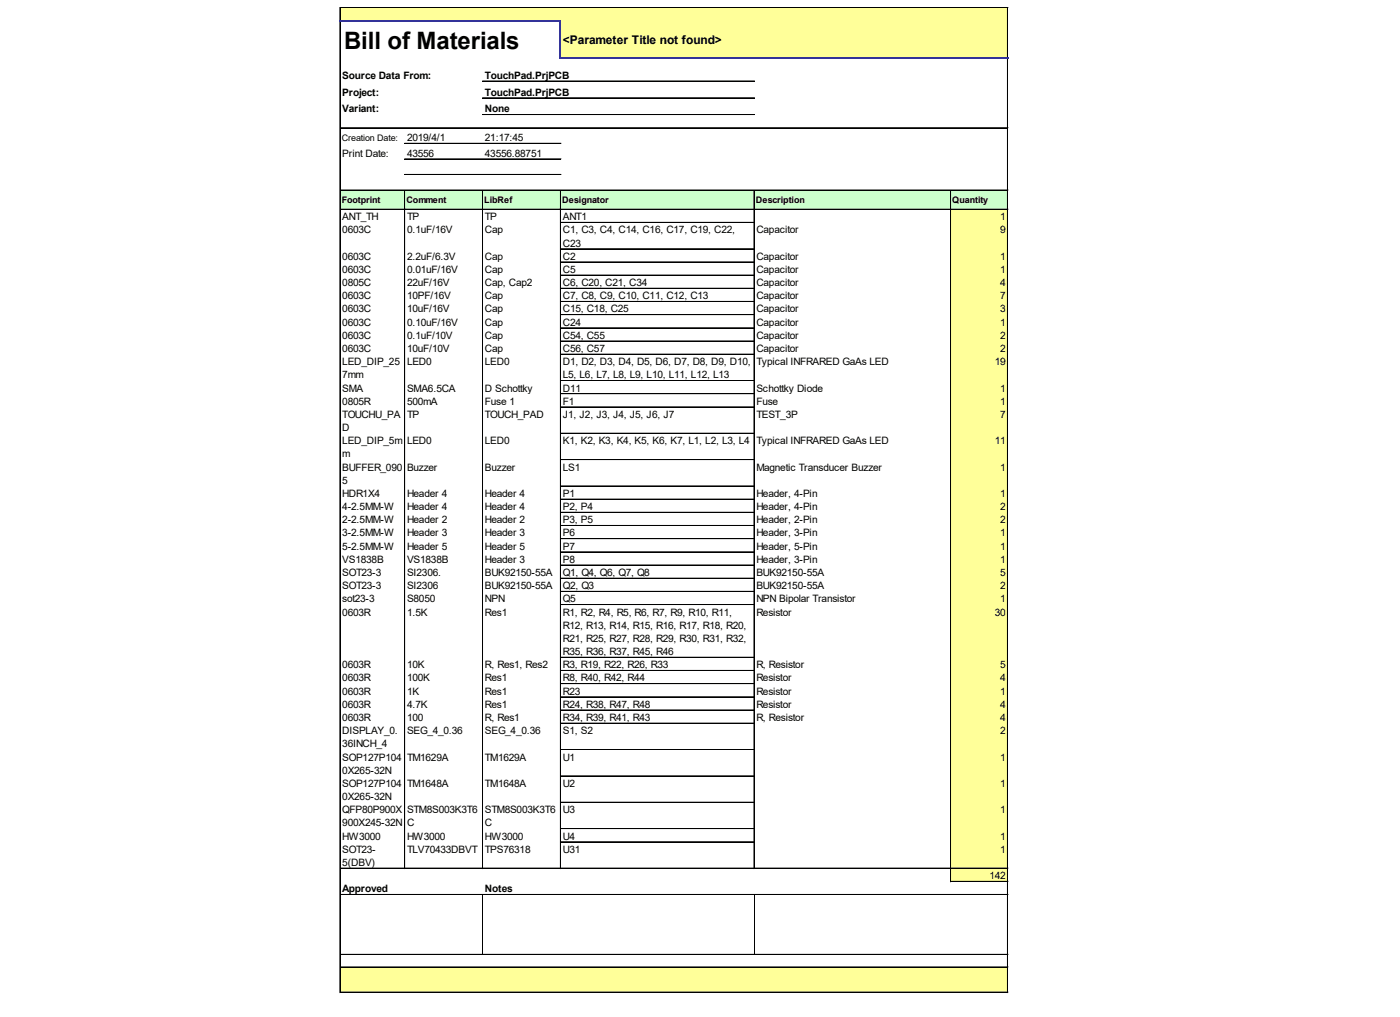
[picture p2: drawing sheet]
<svg xmlns="http://www.w3.org/2000/svg" width="281mm" height="204mm" viewBox="0 0 281 204" stroke-linecap="round" stroke-linejoin="round" font-family="sans-serif">
<defs><g id="words">
<text font-size="4.8" x="69" y="9.8">Bill of Materials</text>
<text font-size="2.4" x="112.9" y="8.8">&lt;Parameter Title not found&gt;</text>
<g font-size="2">
<text x="68.7" y="15.8">Source Data From:</text>
<text x="97.3" y="15.8">TouchPad.PrjPCB</text>
<text x="68.7" y="19.2">Project:</text>
<text x="68.7" y="22.5">Variant:</text>
<text x="97.3" y="19.2">TouchPad.PrjPCB</text>
<text x="97.3" y="22.5">None</text>
<text x="81.6" y="28.3">2019/4/1</text>
<text x="97.3" y="28.3">21:17:45</text>
<text x="68.7" y="31.4">Print Date:</text>
<text x="81.6" y="31.4">43556</text>
<text x="97.3" y="31.4">43556.88751</text>
<text x="68.7" y="44.1">ANT_TH</text>
<text x="68.7" y="46.8">0603C</text>
<text x="81.6" y="44.1">TP</text>
<text x="81.6" y="46.8">0.1uF/16V</text>
<text x="97.3" y="44.1">TP</text>
<text x="97.3" y="46.8">Cap</text>
<text x="112.9" y="44.1">ANT1</text>
<text x="112.9" y="46.8">C1, C3, C4, C14, C16, C17, C19, C22,</text>
<text x="151.7" y="46.8">Capacitor</text>
<text x="200.6" y="44.1">1</text>
<text x="200.6" y="46.8">9</text>
<text x="68.7" y="52.1">0603C</text>
<text x="81.6" y="52.1">2.2uF/6.3V</text>
<text x="97.3" y="52.1">Cap</text>
<text x="112.9" y="49.4">C23</text>
<text x="112.9" y="52.1">C2</text>
<text x="151.7" y="52.1">Capacitor</text>
<text x="200.6" y="52.1">1</text>
<text x="68.7" y="54.7">0603C</text>
<text x="68.7" y="57.4">0805C</text>
<text x="81.6" y="54.7">0.01uF/16V</text>
<text x="81.6" y="57.4">22uF/16V</text>
<text x="97.3" y="54.7">Cap</text>
<text x="97.3" y="57.4">Cap, Cap2</text>
<text x="112.9" y="54.7">C5</text>
<text x="112.9" y="57.4">C6, C20, C21, C34</text>
<text x="151.7" y="54.7">Capacitor</text>
<text x="151.7" y="57.4">Capacitor</text>
<text x="200.6" y="54.7">1</text>
<text x="200.6" y="57.4">4</text>
<text x="68.7" y="60">0603C</text>
<text x="68.7" y="62.6">0603C</text>
<text x="68.7" y="65.3">0603C</text>
<text x="81.6" y="60">10PF/16V</text>
<text x="81.6" y="62.6">10uF/16V</text>
<text x="81.6" y="65.3">0.10uF/16V</text>
<text x="97.3" y="60">Cap</text>
<text x="97.3" y="62.6">Cap</text>
<text x="97.3" y="65.3">Cap</text>
<text x="112.9" y="60">C7, C8, C9, C10, C11, C12, C13</text>
<text x="112.9" y="62.6">C15, C18, C25</text>
<text x="112.9" y="65.3">C24</text>
<text x="151.7" y="60">Capacitor</text>
<text x="151.7" y="62.6">Capacitor</text>
<text x="151.7" y="65.3">Capacitor</text>
<text x="200.6" y="60">7</text>
<text x="200.6" y="62.6">3</text>
<text x="200.6" y="65.3">1</text>
<text x="68.7" y="67.9">0603C</text>
<text x="68.7" y="70.6">0603C</text>
<text x="81.6" y="67.9">0.1uF/10V</text>
<text x="81.6" y="70.6">10uF/10V</text>
<text x="97.3" y="67.9">Cap</text>
<text x="97.3" y="70.6">Cap</text>
<text x="112.9" y="67.9">C54, C55</text>
<text x="112.9" y="70.6">C56, C57</text>
<text x="151.7" y="67.9">Capacitor</text>
<text x="151.7" y="70.6">Capacitor</text>
<text x="200.6" y="67.9">2</text>
<text x="200.6" y="70.6">2</text>
<text x="68.7" y="73.2">LED_DIP_25</text>
<text x="68.7" y="75.9">7mm</text>
<text x="81.6" y="73.2">LED0</text>
<text x="97.3" y="73.2">LED0</text>
<text x="112.9" y="73.2">D1, D2, D3, D4, D5, D6, D7, D8, D9, D10,</text>
<text x="112.9" y="75.9">L5, L6, L7, L8, L9, L10, L11, L12, L13</text>
<text x="151.7" y="73.2">Typical INFRARED GaAs LED</text>
<text x="199.6" y="73.2">19</text>
<text x="68.7" y="78.5">SMA</text>
<text x="68.7" y="81.1">0805R</text>
<text x="68.7" y="83.8">TOUCHU_PA</text>
<text x="81.6" y="78.5">SMA6.5CA</text>
<text x="81.6" y="81.1">500mA</text>
<text x="81.6" y="83.8">TP</text>
<text x="97.3" y="78.5">D Schottky</text>
<text x="97.3" y="81.1">Fuse 1</text>
<text x="97.3" y="83.8">TOUCH_PAD</text>
<text x="112.9" y="78.5">D11</text>
<text x="112.9" y="81.1">F1</text>
<text x="112.9" y="83.8">J1, J2, J3, J4, J5, J6, J7</text>
<text x="151.7" y="78.5">Schottky Diode</text>
<text x="151.7" y="81.1">Fuse</text>
<text x="151.7" y="83.8">TEST_3P</text>
<text x="200.6" y="78.5">1</text>
<text x="200.6" y="81.1">1</text>
<text x="200.6" y="83.8">7</text>
<text x="68.7" y="86.4">D</text>
<text x="68.7" y="89.1">LED_DIP_5m</text>
<text x="81.6" y="89.1">LED0</text>
<text x="97.3" y="89.1">LED0</text>
<text x="112.9" y="89.1">K1, K2, K3, K4, K5, K6, K7, L1, L2, L3, L4</text>
<text x="151.7" y="89.1">Typical INFRARED GaAs LED</text>
<text x="199.6" y="89.1">11</text>
<text x="68.7" y="91.7">m</text>
<text x="68.7" y="94.4">BUFFER_090</text>
<text x="81.6" y="94.4">Buzzer</text>
<text x="97.3" y="94.4">Buzzer</text>
<text x="112.9" y="94.4">LS1</text>
<text x="151.7" y="94.4">Magnetic Transducer Buzzer</text>
<text x="200.6" y="94.4">1</text>
<text x="68.7" y="97">5</text>
<text x="68.7" y="99.6">HDR1X4</text>
<text x="81.6" y="99.6">Header 4</text>
<text x="97.3" y="99.6">Header 4</text>
<text x="112.9" y="99.6">P1</text>
<text x="151.7" y="99.6">Header, 4-Pin</text>
<text x="200.6" y="99.6">1</text>
<text x="68.7" y="102.3">4-2.5MM-W</text>
<text x="68.7" y="104.9">2-2.5MM-W</text>
<text x="68.7" y="107.6">3-2.5MM-W</text>
<text x="81.6" y="102.3">Header 4</text>
<text x="81.6" y="104.9">Header 2</text>
<text x="81.6" y="107.6">Header 3</text>
<text x="97.3" y="102.3">Header 4</text>
<text x="97.3" y="104.9">Header 2</text>
<text x="97.3" y="107.6">Header 3</text>
<text x="112.9" y="102.3">P2, P4</text>
<text x="112.9" y="104.9">P3, P5</text>
<text x="112.9" y="107.6">P6</text>
<text x="151.7" y="102.3">Header, 4-Pin</text>
<text x="151.7" y="104.9">Header, 2-Pin</text>
<text x="151.7" y="107.6">Header, 3-Pin</text>
<text x="200.6" y="102.3">2</text>
<text x="200.6" y="104.9">2</text>
<text x="200.6" y="107.6">1</text>
<text x="68.7" y="110.2">5-2.5MM-W</text>
<text x="68.7" y="112.8">VS1838B</text>
<text x="81.6" y="110.2">Header 5</text>
<text x="81.6" y="112.8">VS1838B</text>
<text x="97.3" y="110.2">Header 5</text>
<text x="97.3" y="112.8">Header 3</text>
<text x="112.9" y="110.2">P7</text>
<text x="112.9" y="112.8">P8</text>
<text x="151.7" y="110.2">Header, 5-Pin</text>
<text x="151.7" y="112.8">Header, 3-Pin</text>
<text x="200.6" y="110.2">1</text>
<text x="200.6" y="112.8">1</text>
<text x="68.7" y="115.5">SOT23-3</text>
<text x="68.7" y="118.1">SOT23-3</text>
<text x="81.6" y="115.5">SI2306.</text>
<text x="81.6" y="118.1">SI2306</text>
<text x="97.3" y="115.5">BUK92150-55A</text>
<text x="97.3" y="118.1">BUK92150-55A</text>
<text x="112.9" y="115.5">Q1, Q4, Q6, Q7, Q8</text>
<text x="112.9" y="118.1">Q2, Q3</text>
<text x="151.7" y="115.5">BUK92150-55A</text>
<text x="151.7" y="118.1">BUK92150-55A</text>
<text x="200.6" y="115.5">5</text>
<text x="200.6" y="118.1">2</text>
<text x="68.7" y="120.8">sot23-3</text>
<text x="68.7" y="123.4">0603R</text>
<text x="81.6" y="120.8">S8050</text>
<text x="81.6" y="123.4">1.5K</text>
<text x="97.3" y="120.8">NPN</text>
<text x="97.3" y="123.4">Res1</text>
<text x="112.9" y="120.8">Q5</text>
<text x="112.9" y="123.4">R1, R2, R4, R5, R6, R7, R9, R10, R11,</text>
<text x="151.7" y="120.8">NPN Bipolar Transistor</text>
<text x="151.7" y="123.4">Resistor</text>
<text x="199.6" y="123.4">30</text>
<text x="200.6" y="120.8">1</text>
<text x="112.9" y="126.1">R12, R13, R14, R15, R16, R17, R18, R20,</text>
<text x="112.9" y="128.7">R21, R25, R27, R28, R29, R30, R31, R32,</text>
<text x="112.9" y="131.3">R35, R36, R37, R45, R46</text>
<text x="68.7" y="134">0603R</text>
<text x="68.7" y="136.6">0603R</text>
<text x="81.6" y="134">10K</text>
<text x="81.6" y="136.6">100K</text>
<text x="97.3" y="134">R, Res1, Res2</text>
<text x="97.3" y="136.6">Res1</text>
<text x="112.9" y="134">R3, R19, R22, R26, R33</text>
<text x="112.9" y="136.6">R8, R40, R42, R44</text>
<text x="151.7" y="134">R, Resistor</text>
<text x="151.7" y="136.6">Resistor</text>
<text x="200.6" y="134">5</text>
<text x="200.6" y="136.6">4</text>
<text x="68.7" y="139.3">0603R</text>
<text x="68.7" y="141.9">0603R</text>
<text x="81.6" y="139.3">1K</text>
<text x="81.6" y="141.9">4.7K</text>
<text x="97.3" y="139.3">Res1</text>
<text x="97.3" y="141.9">Res1</text>
<text x="112.9" y="139.3">R23</text>
<text x="112.9" y="141.9">R24, R38, R47, R48</text>
<text x="151.7" y="139.3">Resistor</text>
<text x="151.7" y="141.9">Resistor</text>
<text x="200.6" y="139.3">1</text>
<text x="200.6" y="141.9">4</text>
<text x="68.7" y="144.6">0603R</text>
<text x="68.7" y="147.2">DISPLAY_0.</text>
<text x="68.7" y="149.8">36INCH_4</text>
<text x="81.6" y="144.6">100</text>
<text x="81.6" y="147.2">SEG_4_0.36</text>
<text x="97.3" y="144.6">R, Res1</text>
<text x="97.3" y="147.2">SEG_4_0.36</text>
<text x="112.9" y="144.6">R34, R39, R41, R43</text>
<text x="112.9" y="147.2">S1, S2</text>
<text x="151.7" y="144.6">R, Resistor</text>
<text x="200.6" y="144.6">4</text>
<text x="200.6" y="147.2">2</text>
<text x="68.7" y="152.5">SOP127P104</text>
<text x="68.7" y="155.1">0X265-32N</text>
<text x="81.6" y="152.5">TM1629A</text>
<text x="97.3" y="152.5">TM1629A</text>
<text x="112.9" y="152.5">U1</text>
<text x="200.6" y="152.5">1</text>
<text x="68.7" y="157.8">SOP127P104</text>
<text x="68.7" y="160.4">0X265-32N</text>
<text x="81.6" y="157.8">TM1648A</text>
<text x="97.3" y="157.8">TM1648A</text>
<text x="112.9" y="157.8">U2</text>
<text x="200.6" y="157.8">1</text>
<text x="68.7" y="163">QFP80P900X</text>
<text x="68.7" y="165.7">900X245-32N</text>
<text x="81.6" y="163">STM8S003K3T6</text>
<text x="81.6" y="165.7">C</text>
<text x="97.3" y="163">STM8S003K3T6</text>
<text x="97.3" y="165.7">C</text>
<text x="112.9" y="163">U3</text>
<text x="200.6" y="163">1</text>
<text x="68.7" y="168.3">HW3000</text>
<text x="68.7" y="171">SOT23-</text>
<text x="68.7" y="173.6">5(DBV)</text>
<text x="81.6" y="168.3">HW3000</text>
<text x="81.6" y="171">TLV70433DBVT</text>
<text x="97.3" y="168.3">HW3000</text>
<text x="97.3" y="171">TPS76318</text>
<text x="112.9" y="168.3">U4</text>
<text x="112.9" y="171">U31</text>
<text x="200.6" y="168.3">1</text>
<text x="200.6" y="171">1</text>
<text x="68.7" y="178.9">Approved</text>
<text x="97.3" y="178.9">Notes</text>
<text x="198.5" y="176.3">142</text>
</g>
<g font-size="1.8">
<text x="68.5" y="28.2">Creation Date:</text>
<text x="68.5" y="40.7">Footprint</text>
<text x="81.5" y="40.7">Comment</text>
<text x="97.1" y="40.7">LibRef</text>
<text x="112.8" y="40.7">Designator</text>
<text x="151.6" y="40.7">Description</text>
<text x="191" y="40.7">Quantity</text>
</g>
</g></defs>
<g fill="#ff9">
<path d="M68.2 1.5h134v2.8h-134z"/>
<path d="M112.4 4.2h89.8v7.6h-89.8z"/>
</g>
<path d="M68.2 38.1h134v4h-134z" fill="#cfc"/>
<g fill="#ff9">
<path d="M190.7 41.9h11.5v2.8h-11.5z"/>
<path d="M190.7 44.6h11.5v5.4h-11.5z"/>
<path d="M190.7 49.9h11.5v2.7h-11.5z"/>
<path d="M190.7 52.5h11.5v2.8h-11.5z"/>
<path d="M190.7 55.2h11.5v2.7h-11.5z"/>
<path d="M190.7 57.8h11.5v2.8h-11.5z"/>
<path d="M190.7 60.4h11.5v2.8h-11.5z"/>
<path d="M190.7 63.1h11.5v2.7h-11.5z"/>
<path d="M190.7 65.7h11.5v2.8h-11.5z"/>
<path d="M190.7 68.4h11.5v2.7h-11.5z"/>
<path d="M190.7 71h11.5v5.4h-11.5z"/>
<path d="M190.7 76.3h11.5v2.8h-11.5z"/>
<path d="M190.7 78.9h11.5v2.8h-11.5z"/>
<path d="M190.7 81.6h11.5v5.4h-11.5z"/>
<path d="M190.7 86.9h11.5v5.4h-11.5z"/>
<path d="M190.7 92.1h11.5v5.4h-11.5z"/>
<path d="M190.7 97.4h11.5v2.8h-11.5z"/>
<path d="M190.7 100.1h11.5v2.7h-11.5z"/>
<path d="M190.7 102.7h11.5v2.8h-11.5z"/>
<path d="M190.7 105.4h11.5v2.7h-11.5z"/>
<path d="M190.7 108h11.5v2.8h-11.5z"/>
<path d="M190.7 110.6h11.5v66.2h-11.5z"/>
<path d="M68.2 193.9h134v5.1h-134z"/>
</g>
<g fill="none" stroke="#000" stroke-width=".2">
<path d="M68.2 1.5v2.6M68.2 4.3v194.7M68.3 1.5h133.9M96.8 16.2h54.6M96.8 16.3h54.6M96.8 19.6h54.6M96.8 19.7h54.6M202.1 1.6v10M202.1 11.8v187.2M68.3 25.6h133.9M68.3 25.7h133.9M68.3 38.1h133.9"/>
<path d="M68.3 38.2h133.9M81.2 38.2v136M81.2 28.7h31.3M81.2 28.8h31.3M81.2 31.9h31.3M81.2 35h31.3M96.8 38.2v136M96.8 23h54.6M112.4 38.2v136M112.5 38.2v136M151.2 38.2v136M151.3 38.2v136"/>
<path d="M190.7 38.2v138.6M68.3 41.9h133.9M68.3 42h133.9M112.5 44.6h38.7M112.5 49.9h38.7M112.5 52.5h38.7M112.5 52.6h38.7M112.5 55.2h38.7M112.5 57.8h38.7M112.5 57.9h38.7M112.5 60.4h38.7M112.5 60.5h38.7"/>
<path d="M112.5 63.1h38.7M112.5 65.7h38.7M112.5 65.8h38.7M112.5 68.4h38.7M112.5 71h38.7M112.5 71.1h38.7M112.5 76.3h38.7M112.5 78.9h38.7M112.5 79h38.7M112.5 81.6h38.7M112.5 86.9h38.7M112.5 92.1h38.7"/>
<path d="M112.5 92.2h38.7M112.5 97.4h38.7M112.5 97.5h38.7M112.5 100.1h38.7M112.5 102.7h38.7M112.5 102.8h38.7M112.5 105.4h38.7M112.5 108h38.7M112.5 108.1h38.7M112.5 110.6h38.7M112.5 110.7h38.7M112.5 113.3h38.7"/>
<path d="M112.5 115.9h38.7M112.5 116h38.7M112.5 118.6h38.7M112.5 121.2h38.7M112.5 121.3h38.7M112.5 131.8h38.7M112.5 134.4h38.7M112.5 134.5h38.7M112.5 137.1h38.7M112.5 139.7h38.7M112.5 139.8h38.7M112.5 142.3h38.7"/>
<path d="M112.5 142.4h38.7M112.5 145h38.7M112.5 150.3h38.7M112.5 155.6h38.7M68.3 174.1h133.9M68.3 179.3h133.9M68.3 179.4h133.9M96.8 179.5v11.8M112.5 160.8h38.7M112.5 160.9h38.7M112.5 166.1h38.7M112.5 166.2h38.7"/>
<path d="M112.5 168.8h38.7M151.3 179.5v11.8M190.8 176.7h11.4M190.8 176.8h11.4M68.3 191.3h133.9M68.3 191.4h133.9M68.3 193.9h133.9M68.3 198.9h133.9M68.3 199h133.9"/>
</g>
<path d="M68.2 4.2h44.3M112.4 4.3v7.5M112.5 11.7h89.7" fill="none" stroke="#339" stroke-width=".24"/>
<use href="#words"/>
</svg>
